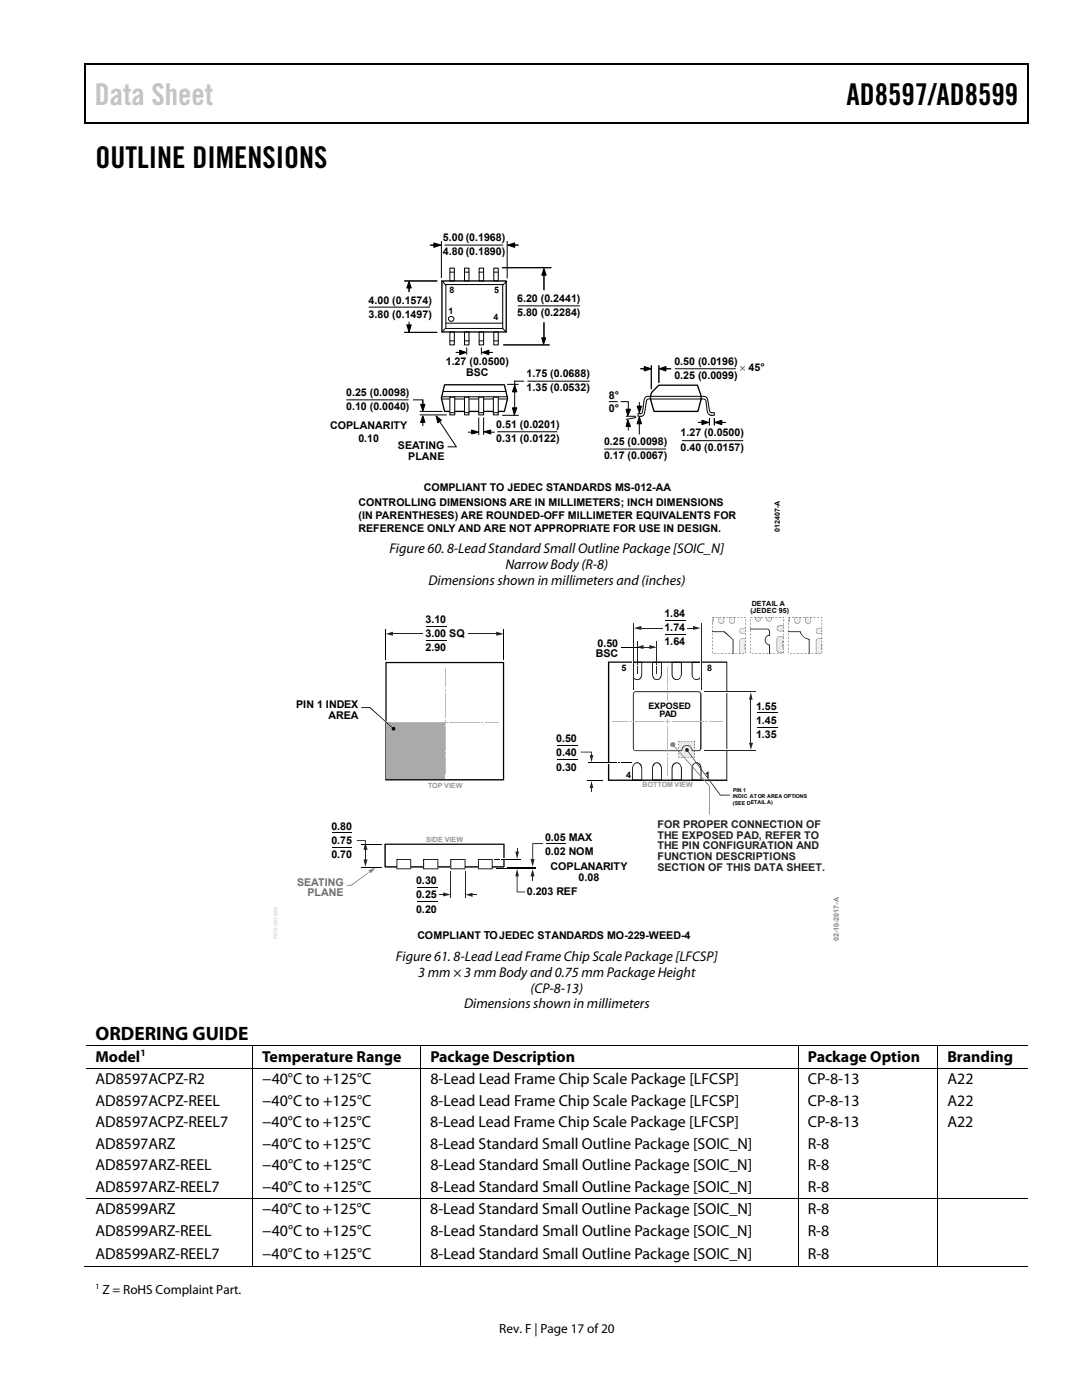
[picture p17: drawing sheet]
<svg xmlns="http://www.w3.org/2000/svg" width="216mm" height="279mm" viewBox="0 0 216 279" stroke-linecap="round" stroke-linejoin="round" font-family="sans-serif">
<defs><g id="words">
<text font-size="6" fill="#c0c0c0" x="18.9" y="21">Data Sheet</text>
<g font-size="6">
<text x="168.9" y="21">AD8597/AD8599</text>
<text x="19" y="33.6">OUTLINE DIMENSIONS</text>
</g>
<text font-size="3.9" x="19" y="207.6">ORDERING GUIDE</text>
<g font-size="3.2">
<text x="19" y="211.9">Model</text>
<text x="52.3" y="211.9">Temperature Range</text>
<text x="85.9" y="211.9">Package Description</text>
<text x="161.2" y="211.9">Package Option</text>
<text x="189" y="211.9">Branding</text>
<text x="19" y="216.3">AD8597ACPZ-R2</text>
<text x="19" y="220.6">AD8597ACPZ-REEL</text>
<text x="52.3" y="220.6">−40°C to +125°C</text>
<text x="52.3" y="216.3">−40°C to +125°C</text>
<text x="85.9" y="216.3">8-Lead Lead Frame Chip Scale Package [LFCSP]</text>
<text x="85.9" y="220.6">8-Lead Lead Frame Chip Scale Package [LFCSP]</text>
<text x="161.2" y="216.3">CP-8-13</text>
<text x="161.2" y="220.6">CP-8-13</text>
<text x="189.1" y="216.3">A22</text>
<text x="189.1" y="220.6">A22</text>
<text x="19" y="224.9">AD8597ACPZ-REEL7</text>
<text x="52.3" y="224.9">−40°C to +125°C</text>
<text x="85.8" y="224.9">8-Lead Lead Frame Chip Scale Package [LFCSP]</text>
<text x="161.2" y="224.9">CP-8-13</text>
<text x="189" y="224.9">A22</text>
<text x="19" y="229.2">AD8597ARZ</text>
<text x="19" y="233.5">AD8597ARZ-REEL</text>
<text x="52.3" y="229.2">−40°C to +125°C</text>
<text x="52.3" y="233.5">−40°C to +125°C</text>
<text x="85.9" y="229.2">8-Lead Standard Small Outline Package [SOIC_N]</text>
<text x="85.9" y="233.5">8-Lead Standard Small Outline Package [SOIC_N]</text>
<text x="161.2" y="233.5">R-8</text>
<text x="161.2" y="229.2">R-8</text>
<text x="19" y="237.8">AD8597ARZ-REEL7</text>
<text x="52.3" y="237.8">−40°C to +125°C</text>
<text x="85.9" y="237.8">8-Lead Standard Small Outline Package [SOIC_N]</text>
<text x="161.2" y="237.8">R-8</text>
<text x="19" y="242.3">AD8599ARZ</text>
<text x="52.3" y="242.3">−40°C to +125°C</text>
<text x="85.9" y="242.3">8-Lead Standard Small Outline Package [SOIC_N]</text>
<text x="161.2" y="242.3">R-8</text>
<text x="19" y="246.6">AD8599ARZ-REEL</text>
<text x="19" y="251.2">AD8599ARZ-REEL7</text>
<text x="52.3" y="251.2">−40°C to +125°C</text>
<text x="52.3" y="246.6">−40°C to +125°C</text>
<text x="85.9" y="251.2">8-Lead Standard Small Outline Package [SOIC_N]</text>
<text x="85.9" y="246.6">8-Lead Standard Small Outline Package [SOIC_N]</text>
<text x="161.2" y="246.6">R-8</text>
<text x="161.2" y="251.2">R-8</text>
</g>
<g font-size="2.8">
<text x="77.7" y="110.4">Figure 60. 8-Lead Standard Small Outline Package [SOIC_N]</text>
<text x="100.8" y="113.6">Narrow Body (R-8)</text>
<text x="85.5" y="116.8">Dimensions shown in millimeters and (inches)</text>
<text x="79" y="191.7">Figure 61. 8-Lead Lead Frame Chip Scale Package [LFCSP]</text>
<text x="83.4" y="194.9">3 mm × 3 mm Body and 0.75 mm Package Height</text>
<text x="92.6" y="201.3">Dimensions shown in millimeters</text>
<text x="105.9" y="198.1">(CP-8-13)</text>
</g>
<g font-size="2.6">
<text x="20.4" y="258.1">Z = RoHS Complaint Part.</text>
<text x="99.6" y="266">Rev. F | Page 17 of 20</text>
</g>
<g font-size="2.1">
<text x="88.4" y="48">5.00 (0.1968)</text>
<text x="88.4" y="50.9">4.80 (0.1890)</text>
<text x="73.6" y="60.6">4.00 (0.1574)</text>
<text x="73.6" y="63.4">3.80 (0.1497)</text>
<text x="103.2" y="60.3">6.20 (0.2441)</text>
<text x="103.2" y="63.1">5.80 (0.2284)</text>
<text x="88.9" y="72.9">1.27 (0.0500)</text>
<text x="93" y="75">BSC</text>
<text x="105.1" y="75.3">1.75 (0.0688)</text>
<text x="134.6" y="72.7">0.50 (0.0196)</text>
<text x="134.6" y="75.6">0.25 (0.0099)</text>
<text x="149.4" y="74.1">45°</text>
<text x="69.1" y="79">0.25 (0.0098)</text>
<text x="69.1" y="81.8">0.10 (0.0040)</text>
<text x="105.1" y="78.1">1.35 (0.0532)</text>
<text x="121.5" y="79.6">8°</text>
<text x="121.5" y="82.1">0°</text>
<text x="65.9" y="85.6">COPLANARITY</text>
<text x="71.5" y="88.1">0.10</text>
<text x="79.4" y="89.7">SEATING</text>
<text x="99" y="85.4">0.51 (0.0201)</text>
<text x="99" y="88.3">0.31 (0.0122)</text>
<text x="120.5" y="88.9">0.25 (0.0098)</text>
<text x="135.8" y="87.1">1.27 (0.0500)</text>
<text x="135.8" y="89.9">0.40 (0.0157)</text>
<text x="81.5" y="91.8">PLANE</text>
<text x="120.5" y="91.7">0.17 (0.0067)</text>
<text x="71.5" y="101">CONTROLLING DIMENSIONS ARE IN MILLIMETERS; INCH DIMENSIONS</text>
<text x="84.5" y="97.9">COMPLIANT TO JEDEC STANDARDS MS-012-AA</text>
<text x="71.5" y="103.6">(IN PARENTHESES) ARE ROUNDED-OFF MILLIMETER EQUIVALENTS FOR</text>
<text x="71.5" y="106.1">REFERENCE ONLY AND ARE NOT APPROPRIATE FOR USE IN DESIGN.</text>
<text x="84.9" y="124.3">3.10</text>
<text x="132.6" y="123.1">1.84</text>
<text x="132.6" y="126">1.74</text>
<text x="84.9" y="127.1">3.00 SQ</text>
<text x="84.9" y="130">2.90</text>
<text x="118.9" y="131.2">BSC</text>
<text x="119.3" y="129.1">0.50</text>
<text x="132.6" y="128.8">1.64</text>
<text x="59.1" y="141.3">PIN 1 INDEX</text>
<text x="65.6" y="143.4">AREA</text>
<text x="150.9" y="141.7">1.55</text>
<text x="111" y="148.1">0.50</text>
<text x="150.9" y="144.5">1.45</text>
<text x="150.9" y="147.4">1.35</text>
<text x="111" y="150.9">0.40</text>
<text x="111" y="153.8">0.30</text>
<text x="66.1" y="165.6">0.80</text>
<text x="108.8" y="167.8">0.05 MAX</text>
<text x="66.1" y="168.4">0.75</text>
<text x="66.1" y="171.3">0.70</text>
<text x="108.8" y="170.6">0.02 NOM</text>
<text x="109.8" y="173.6">COPLANARITY</text>
<text x="83" y="176.4">0.30</text>
<text x="83" y="179.3">0.25</text>
<text x="105.2" y="178.7">0.203 REF</text>
<text x="115.5" y="175.7">0.08</text>
<text x="83" y="182.1">0.20</text>
<text x="83.3" y="187.4">COMPLIANT TOJEDEC STANDARDS MO-229-WEED-4</text>
</g>
<g font-size="2.1" fill="#231f20">
<text x="131.2" y="165.2">FOR PROPER CONNECTION OF</text>
<text x="131.2" y="167.4">THE EXPOSED PAD, REFER TO</text>
<text x="131.2" y="169.5">THE PIN CONFIGURATION AND</text>
<text x="131.2" y="171.6">FUNCTION DESCRIPTIONS</text>
<text x="131.2" y="173.7">SECTION OF THIS DATA SHEET.</text>
</g>
<g font-size="2.1" fill="#6e6e6e">
<text x="59.3" y="176.7">SEATING</text>
<text x="61.4" y="178.9">PLANE</text>
</g>
<text font-size="1.9" x="28" y="210.8">1</text>
<g font-size="1.8">
<text x="89.7" y="58.5">8</text>
<text x="98.6" y="58.5">5</text>
<text x="89.5" y="62.7">1</text>
<text x="98.5" y="63.8">4</text>
<text x="124" y="134">5</text>
<text x="141.1" y="133.9">8</text>
<text x="129.4" y="141.6">EXPOSED</text>
<text x="131.6" y="143.2">PAD</text>
<text x="124.9" y="155.3">4</text>
<text x="140.7" y="155.2">1</text>
</g>
<text font-size="1.6" x="19" y="257.3">1</text>
<g font-size="1.4">
<text x="155.6" y="106.2" transform="rotate(-90 155.6 106.2)">012407-A</text>
<text x="149.7" y="122.3">(JEDEC 95)</text>
<text x="150" y="120.9">DETAIL A</text>
</g>
<g font-size="1.4" fill="#989898">
<text x="85.4" y="157.2">TOP VIEW</text>
<text x="128.2" y="157.2">BOTTOM VIEW</text>
</g>
<text font-size="1.4" fill="#959595" x="85" y="168">SIDE VIEW</text>
<text font-size="1.4" fill="#838383" x="167.4" y="187.8" transform="rotate(-90 167.4 187.8)">02-10-2017-A</text>
<g font-size="1.1">
<text x="146.3" y="160.6">(SEE DETAIL A)</text>
<text x="146.3" y="159.3">INDIC ATOR AREA OPTIONS</text>
<text x="146.3" y="158.1">PIN 1</text>
</g>
</g></defs>
<path d="M16.9 12.7h.2v1h-.2zM205.1 12.7h.2v1h-.2zM205.1 12.7h.2v.3h-.2zM82.3 24.4h.2v.3h-.2zM205.1 24.4h.2v.3h-.2z" fill="#000"/>
<path d="M16.9 12.8h188.2M17 13.7v11M205.2 13.7v11M205.1 24.5h-188.2" fill="none" stroke="#000" stroke-width=".25"/>
<path d="M131.5 76.9h7.7l.7 2.1v.7l-.6 2.4h-8.8l-.7-2.5v-.6l.2-.7z" fill="none" stroke="#000" stroke-width=".27"/>
<path d="M129.9 79.1h9.9M129.9 79.6h10" fill="none" stroke="#000" stroke-width=".2"/>
<path d="M127.3 82.5h.5l.1 .6h-.6z" fill="#fff"/>
<path d="M129.9 79.1a1.03 1.03 0 0 0-1.4 1.1l-.4 2.2-.8 .1v.6a1.08 1.08 0 0 0 1.4-1.2l.3-2.1 .3-.2h.6" fill="none" stroke="#000" stroke-width=".2"/>
<path d="M142 82.4h.5v.5h-.6z" fill="#fff"/>
<g fill="none" stroke="#000" stroke-width=".2">
<path d="M88.2 79.6h13M88.2 79.2h13M88.4 78.1h12.6M101.3 76.7h2.1M102.7 76.1v6.3M105.3 76.1h12.3M130 73v4.6M131.5 73v3.3M134.7 73.6h12M139.9 79.6l.8 .2 .3 1.2a1.67 1.67 0 0 0 .9 1.9h.6v-.5h-.4M139.9 79.1h.8l.4 .4 .5 2.4v.3l.4 .2M100.3 82.9h3.1"/>
<path d="M120.7 89.6h12.1M121.6 80.2h1.5M124 80.2h1.4M125 83.1h1.8M125.4 80.3v2M125.4 84.8v1M126.9 83.3l-1.9 .4M127.6 80.3v.9M127.6 83.9v2.7M136.2 87.9h12M141.6 83.5v1.3M142.5 83.5v1.3"/>
</g>
<path d="M147.7 73.2l.1-.1 .4 .3 .4-.3 .1 .1-.5 .3 .5 .4-.1 .1-.4-.4-.4 .4-.1-.1 .4-.4zM141.6 83.5v1.3zM142.5 83.5v1.3z" fill="#000"/>
<path d="M88.7 76.8h11.9l.7 2.7-.7 2.6h-11.9l-.6-2.7z" fill="none" stroke="#000" stroke-width=".27"/>
<path d="M92.7 79.3h.9v3.5h-.9z" fill="#fff" stroke="#000" stroke-width=".2"/>
<path d="M92.7 82.4h.9" fill="none" stroke="#000" stroke-width=".2"/>
<path d="M95.5 79.3h1v3.5h-1z" fill="#fff" stroke="#000" stroke-width=".2"/>
<path d="M95.6 82.4h.9" fill="none" stroke="#000" stroke-width=".2"/>
<path d="M98.4 79.3h1v3.5h-1z" fill="#fff" stroke="#000" stroke-width=".2"/>
<g fill="none" stroke="#000" stroke-width=".2">
<path d="M80.7 56.1h6.5M88.1 48.2v7.2M88.2 56.1l.8 .8M88.8 48.9h11.5M89 56.8h11.3v8.8h-11.3zM89.8 53.5h.9v2.6h-.9zM89.9 54.3h.7M92.7 53.5h.9v2.6h-.9zM92.7 54.3h.9M95.6 53.5h.9v2.6h-.9zM95.6 54.3h.9M98.5 53.5h.9v2.6h-.9z"/>
<path d="M98.6 54.3h.8M100.2 53.4h9.8M101 56.3l-.7 .6M101.2 48.2v7.3M108.5 54.6v3.2M69.2 79.8h12.2M73.7 61.3h12M80.7 66.3h6.5M81.6 64.3v1.3M82.5 79.8h1.9M84.4 79.9v1.4M88.9 65.6l-.7 .7"/>
<path d="M89 64.5h11.2M89.8 66.3h.9v2.5h-.9zM89.9 68h.7M92.7 66.3h.9v2.5h-.9zM92.7 68h.9M93.1 69.4v1.3M95.6 66.3h.9v2.5h-.9zM95.6 68h.9M96.1 69.4v1.3M98.5 66.3h.9v2.5h-.9zM98.6 68h.8M100.3 65.6l.7 .7"/>
<path d="M100.5 68.8h9.1M103.4 61h12.2M108.5 64.4v3.6M83.8 82.8h5.2M83.8 82.1h4.4M84.4 83.7v1.2M87.7 84.1l3.3 5M89.4 89.2h1.6M93.5 86.3h1.3M95.5 83.4v3.3M96.5 83.4v3.3M97.2 86.3h1.4"/>
<path d="M98.5 82.4h.9M99.3 86.2h11.8"/>
</g>
<path d="M84.4 83l.4 1.3h-.9zM83.9 80.7h.9l-.4 1.3zM87 83l1.1 .9-.7 .5zM94.1 85.8l1.4 .5-1.4 .3zM96.6 86.2l1.3-.4v.8z" fill="#000" stroke="#000" stroke-width=".2"/>
<path d="M84.4 79.9v1.4z" fill="#000"/>
<path d="M88.2 56.1h12.8v10.2h-12.8z" fill="none" stroke="#000" stroke-width=".27"/>
<path d="M89.8 79.3h.9v3.5h-.9z" fill="#fff" stroke="#000" stroke-width=".2"/>
<g fill="none" stroke="#000" stroke-width=".2">
<path d="M81.6 57v1.2M85.9 48.9h1.1M102.2 48.9h1.2M91 70.3h1.2M97.1 70.3h1.2M102.7 76.1h1.8M127.8 73.6h1.2M132.4 73.6h1.5M89.9 82.4h.8M139.4 84.3h1.1M143.6 84.3h1.2"/>
<circle cx="90.1" cy="63.6" r=".52"/>
</g>
<g fill="#000">
<path d="M81.6 57v1.2zM85.9 48.9h1.1zM102.2 48.9h1.2zM91 70.3h1.2zM97.1 70.3h1.2zM127.8 73.6h1.2zM132.4 73.6h1.5zM139.4 84.3h1.1zM143.6 84.3h1.2zM126.1 132.1h2v1.2a2.35 2.35 0 0 1-.4 2.3 1.14 1.14 0 0 1-1.6-1.3v-2.1h.2v1.2a2.22 2.22 0 0 0 .3 1.9 .88 .88 0 0 0 1 .1 .88 .88 0 0 0 .4-1v-2.1h-1.8zM130.1 132.1h2v1.2a2.31 2.31 0 0 1-.5 2.3 1.05 1.05 0 0 1-1.2-.1 1.05 1.05 0 0 1-.3-1.2v-2.1h.2v1.2a2.22 2.22 0 0 0 .3 1.9 .84 .84 0 0 0 1 .1 .84 .84 0 0 0 .3-1v-2.1h-1.7zM134 132.1h2.1v1.2a2.5 2.5 0 0 1-.3 1.9 1.01 1.01 0 0 1-1.3 .4 1.01 1.01 0 0 1-.5-1.3v-2.1h.2v1.2a2.38 2.38 0 0 0 .3 1.9 .88 .88 0 0 0 1 .1 .88 .88 0 0 0 .4-1v-2.1h-1.8z"/>
<path d="M138 132.1h2v1.2a2.34 2.34 0 0 1-.5 2.3 1.06 1.06 0 0 1-1.1-.2 1.06 1.06 0 0 1-.4-1.1v-2.1h.2v2.3a.84 .84 0 0 0 .9 1 .84 .84 0 0 0 .7-1.1v-2.1h-1.7zM76.9 132.1l23.7 .1-.1 23.6h-23.5v-.2h.2l-.2-.1h23.4v-23.1h-23.2v23.2h-.2l-.1 .2zM126.5 152.5a1.01 1.01 0 0 1 1.2-.2 1.01 1.01 0 0 1 .4 1.2v2.3h-1.9v-.2h1.8v-1.2a1.98 1.98 0 0 0-.3-1.7 .85 .85 0 0 0-1.1-.2 .85 .85 0 0 0-.3 1l-.1 2.3-.1-1.3a2.43 2.43 0 0 1 .2-1.8zM130.4 152.5a1.02 1.02 0 0 1 1.2-.2 1.02 1.02 0 0 1 .5 1.2v2.3h-1.9v-.2h1.7v-1.2a2.03 2.03 0 0 0-.3-1.7 .65 .65 0 0 0-.7-.4 .65 .65 0 0 0-.5 .6l-.2 2.9-.1-1.3a2.88 2.88 0 0 1 .3-2zM134.3 152.5a1.07 1.07 0 0 1 1.3-.2 1.07 1.07 0 0 1 .5 1.2v2.3h-2v-.2h1.8v-1.2a2.12 2.12 0 0 0-.3-1.7 .85 .85 0 0 0-1.1-.2 .85 .85 0 0 0-.3 1l-.1 2.3h-.1v-1.3a2.74 2.74 0 0 1 .3-2zM138.3 152.5a1.02 1.02 0 0 1 1.2-.2 1.02 1.02 0 0 1 .5 1.2v2.3h-1.9l.1-.1-.1-.1h1.7v-1.2a2.12 2.12 0 0 0-.3-1.7 .77 .77 0 0 0-1-.2 .77 .77 0 0 0-.3 .9v2.3l-.1 .1-.1-1.3a2.68 2.68 0 0 1 .3-2zM76.7 168.4h23.9l.1 4.6-.2 .1h-23.7l-.1-4.7h.2v.2l.1-.2v4.5h23.4v-4.3h-23.5v-.2z"/>
</g>
<g fill="#000" stroke="#000" stroke-width=".2">
<path d="M81.6 56.2l.5 1.3h-.9zM86.6 48.5l1.4 .4-1.4 .5zM101.3 48.9l1.4-.4v.9zM108.5 53.6l.5 1.3h-.9zM81.2 64.8h.9l-.5 1.5zM91.7 69.9l1.3 .4-1.3 .5zM96.2 70.3l1.4-.4v.9zM102.7 76.9l.4 1.3h-.8zM108.1 67.4h.8l-.4 1.3zM128.5 73.2l1.5 .4-1.5 .4zM131.6 73.6l1.3-.4v.8zM102.3 81.4h.8l-.5 1.4z"/>
<path d="M124.9 81.7h.9l-.5 1.3zM125.3 83.8l.5 1.3h-.9zM127.1 81h.9l-.4 1.4zM127.6 83.2l.4 1.4h-.9zM140.1 83.9l1.3 .4-1.3 .5zM142.6 84.3l1.4-.4v.9z"/>
</g>
<path d="M79.2 171.5h2.8v1.9h-2.8z" fill="#fff"/>
<path d="M79.1 171.4h2.9v2l-2.9 .1v-2h.2v1.8h2.6v-1.7h-2.7z" fill="#000"/>
<path d="M95.5 171.5h2.7v1.9h-2.7z" fill="#fff"/>
<path d="M95.4 171.4h2.9v2.1h-2.9v-2h.1v1.8h2.6v-1.7h-2.6z" fill="#000"/>
<path d="M90 171.5h2.8v1.9h-2.8z" fill="#fff"/>
<path d="M89.9 171.4h3v2.1h-3v-2h.1v1.8h2.7v-1.7h-2.7z" fill="#000"/>
<path d="M84.5 171.5h2.9v1.9h-2.9z" fill="#fff"/>
<path d="M84.4 171.4h3.1v2.1h-3.1v-2h.2v1.8h2.7v-1.7h-2.8z" fill="#000"/>
<path d="M83.2 177.2h4M83.2 179.9h4" fill="none" stroke="#000" stroke-width=".2"/>
<path d="M89.9 173.9v5.4M92.8 173.9v5.4" fill="none" stroke="#231f20" stroke-width=".2"/>
<g fill="#231f20">
<path d="M87.7 178.5h1.1v.1h-1.1z"/>
<path d="M88.4 178.1l1.6 .4-1.6 .4z"/>
<path d="M93.9 178.5h1.2v.1h-1.2z"/>
<path d="M92.9 178.5l1.4-.3v.8z"/>
</g>
<path d="M76.8 143.7l.5 .4-.1 .2-.6-.3z" fill="#fff"/>
<path d="M77.2 144.1h11.6v11.3h-11.6z" fill="#aaa"/>
<g fill="#000">
<path d="M72.1 141.1h1.8l4.7 4.3-.1 .1-4.7-4.2h-1.7z"/>
<circle cx="78.5" cy="145.5" r=".37"/>
</g>
<path d="M77 125.5v6.2M100.5 125.5v6.2" fill="none" stroke="#000" stroke-width=".2"/>
<path d="M93.4 126.5h6" fill="none" stroke="#231f20" stroke-width=".2"/>
<path d="M99 126.1l1.5 .4-1.5 .4z" fill="#231f20"/>
<path d="M78 126.4h6.3" fill="none" stroke="#231f20" stroke-width=".2"/>
<g fill="#231f20">
<path d="M77 126.5l1.4-.4v.8z"/>
<path d="M137.2 125.3h1.4v.2h-1.4z"/>
<path d="M138.3 124.9l1.5 .5-1.5 .3z"/>
</g>
<path d="M127.6 125.4h4.7" fill="none" stroke="#231f20" stroke-width=".2"/>
<path d="M126.5 125.4l1.5-.5v.8z" fill="#231f20"/>
<path d="M132.8 123.8h4.1M132.8 126.7h4.1M151.1 142.3h4.1M151.1 145.2h4.1M66.3 166.1h3.9M66.3 169.1h3.9M72.1 168.4h4.1M72.1 173h4.1" fill="none" stroke="#000" stroke-width=".2"/>
<path d="M71.2 167.6h1.8v.8h-.2v-.6h-1.6z" fill="#231f20"/>
<path d="M72.9 169.2v2.7" fill="none" stroke="#231f20" stroke-width=".2"/>
<g fill="#231f20">
<path d="M72.9 168.1l.4 1.5h-.8z"/>
<path d="M72.5 171.5h.8l-.4 1.5z"/>
</g>
<path d="M98.9 173.4h7.9M101.2 173h5.6" fill="none" stroke="#000" stroke-width=".2"/>
<g fill="#231f20">
<path d="M103.1 169.2h.2v1.1h-.2z"/>
<path d="M102.8 169.9h.7l-.3 1.5z"/>
<path d="M103.1 174.6h.2v3.3h1.5v.2h-1.7z"/>
<path d="M103.2 173.4l.3 1.5h-.7z"/>
<path d="M106.2 174.6h.2v1.1h-.2z"/>
<path d="M106.3 173.5l.4 1.4h-.8z"/>
<path d="M106.2 168.3h2.1v.1h-1.9v3.3h-.2z"/>
<path d="M105.9 171.4h.8l-.4 1.6z"/>
</g>
<path d="M117.3 155.8h3M109 168.3h3.9" fill="none" stroke="#000" stroke-width=".2"/>
<g fill="#231f20">
<path d="M117.9 156.9h.2v1.2h-.2z"/>
<path d="M118 155.9l.4 1.4h-.7z"/>
</g>
<g fill="#fff">
<path d="M121.1 151.3h.5v.3h-.5z"/>
<path d="M127 131.7h.3v.8h-.3z"/>
</g>
<g fill="#231f20">
<path d="M127.1 133h.2v.4h-.2z"/>
<path d="M127.1 133.6h.2v1h-.2z"/>
</g>
<path d="M127.2 128v4.7" fill="none" stroke="#231f20" stroke-width=".2"/>
<path d="M131 131.7h.3v.8h-.3z" fill="#fff"/>
<g fill="#231f20">
<path d="M131 133h.2v.4h-.2z"/>
<path d="M131 133.6h.2v1h-.2z"/>
</g>
<path d="M131.1 128v4.7M149.8 139.3v9.3" fill="none" stroke="#231f20" stroke-width=".2"/>
<g fill="#231f20">
<path d="M149.5 148.2h.8l-.5 1.4z"/>
<path d="M149.8 138.1l.4 1.5h-.7z"/>
<path d="M128.1 129.1h1.8v.2h-1.8z"/>
<path d="M129.6 128.7l1.5 .5-1.5 .3z"/>
<path d="M126.9 129.2l1.5-.5v.8z"/>
</g>
<path d="M123.9 129.2h3.5" fill="none" stroke="#000" stroke-width=".2"/>
<path d="M100.2 171.4h.7v.2h-.7z" fill="#fff"/>
<path d="M121.3 132.1l23.7-.1v.3h-23.4v23.3h23.3v-23.4l.2-.2v23.9h-23.8zM98.7 171.4h.6v.1h-.6zM99.5 171.4h.3v.1h-.3z" fill="#000"/>
<path d="M100.1 171.4h3.8" fill="none" stroke="#000" stroke-width=".2"/>
<path d="M126.6 138l12.7-.1a1.01 1.01 0 0 1 .7 1.3v10.2a1 1 0 0 1-1.2 .5h-.7l.1-.1-.1-.1h.1a1.48 1.48 0 0 0 1.5-.1v-11l-.1-.4h-13l-.1 .4 .1 11 9.5 .2a1.07 1.07 0 0 1 1-1.2 1.07 1.07 0 0 1 1.1 1.2l-.2 .1 .1-.1a1.02 1.02 0 0 0-1.1-1 1.02 1.02 0 0 0-.9 1.1h-9.3l-.4-.3-.1-11z" fill="#231f20"/>
<g fill="#bbbdbf">
<path d="M88.8 143.7l.1 .8z"/>
<path d="M88.4 144.1h.8z"/>
</g>
<path d="M89.6 144.1h6.1" fill="none" stroke="#bbbdbf" stroke-width=".2"/>
<path d="M96.1 144.1h.3z" fill="#bbbdbf"/>
<path d="M82.2 144.1h5.9M96.9 144.1h2.6" fill="none" stroke="#bbbdbf" stroke-width=".2"/>
<path d="M81.5 144.1h.4z" fill="#bbbdbf"/>
<path d="M78.1 144.1h3" fill="none" stroke="#bbbdbf" stroke-width=".2"/>
<path d="M88.8 150.2l.1 .4z" fill="#bbbdbf"/>
<path d="M88.8 144.9v4.8M88.8 151v3.5" fill="none" stroke="#bbbdbf" stroke-width=".2"/>
<path d="M88.8 137.5l.1 .4z" fill="#bbbdbf"/>
<path d="M88.8 133.4v3.7M88.8 138.3v5" fill="none" stroke="#bbbdbf" stroke-width=".2"/>
<g fill="#bbbdbf">
<path d="M133.2 143.6l.1 .8z"/>
<path d="M132.9 144l.8 .1z"/>
</g>
<path d="M134.1 144h6.3" fill="none" stroke="#bbbdbf" stroke-width=".2"/>
<path d="M140.8 144l.3 .1z" fill="#bbbdbf"/>
<path d="M126.5 144h6M141.6 144h2.7" fill="none" stroke="#bbbdbf" stroke-width=".2"/>
<path d="M125.7 144l.3 .1z" fill="#bbbdbf"/>
<path d="M122.2 144h3" fill="none" stroke="#bbbdbf" stroke-width=".2"/>
<path d="M133.2 150.3l.1 .5z" fill="#bbbdbf"/>
<path d="M133.3 151.2v3.7" fill="none" stroke="#bbbdbf" stroke-width=".2"/>
<path d="M133.2 146.2l.1 .3z" fill="#bbbdbf"/>
<path d="M133.3 144.9v5" fill="none" stroke="#bbbdbf" stroke-width=".2"/>
<g fill="#bbbdbf">
<path d="M133.2 137.2l.1 .5z"/>
<path d="M133.2 138l.1 1.8z"/>
</g>
<path d="M133.3 133.1v3.7" fill="none" stroke="#bbbdbf" stroke-width=".2"/>
<path d="M85.1 125.1h4.1M85.1 127.8h4.1" fill="none" stroke="#000" stroke-width=".2"/>
<g fill="#848484">
<path d="M134.2 148.5l7.4 8.3v5.8l-.1-5.7-7.3-8.2z"/>
<circle cx="134.2" cy="148.6" r=".51"/>
</g>
<path d="M144.5 149.6h.7v.3h-.7z" fill="#fff"/>
<path d="M140.5 149.8h10.3" fill="none" stroke="#231f20" stroke-width=".2"/>
<path d="M144.5 137.9h.7v.3h-.7z" fill="#fff"/>
<path d="M140.5 138h10.3" fill="none" stroke="#231f20" stroke-width=".2"/>
<path d="M126.2 131.7h.3v4h-.3z" fill="#fff"/>
<path d="M126.4 124.5v13.2" fill="none" stroke="#231f20" stroke-width=".2"/>
<path d="M139.7 131.7h.3v3.9h-.3z" fill="#fff"/>
<path d="M139.9 124.5v13.2" fill="none" stroke="#231f20" stroke-width=".2"/>
<path d="M111.1 148.8h4.1M111.1 151.5h4.1" fill="none" stroke="#000" stroke-width=".2"/>
<g fill="#231f20">
<path d="M115.9 150h2.2v1h-.2v-.8h-2z"/>
<path d="M117.7 150.7h.7l-.4 1.4z"/>
</g>
<path d="M121.1 152.1h.7v.3h-.7z" fill="#fff"/>
<path d="M117.4 152.2h5.7M124 152.2h2.1" fill="none" stroke="#000" stroke-width=".2"/>
<path d="M123.4 152.1h.3v.2h-.3z" fill="#000"/>
<g fill="#808385">
<path d="M69.2 176.6h.8l4-2.8-3.9 3h-.9z"/>
<path d="M73.5 173.7l1.4-.6-.9 1.2z"/>
</g>
<path d="M135.5 149.9l1.1 1.3h2v-1.3h-.6a.98 .98 0 0 0-1-1.1 .98 .98 0 0 0-.9 1.1zM135.4 148v1.7h.6a1.12 1.12 0 0 1 1.1-1 1.12 1.12 0 0 1 1.1 1h.4v-1.7z" fill="#e8e8e9"/>
<path d="M135.4 149.7h.6a1.12 1.12 0 0 1 1.1-1 1.12 1.12 0 0 1 1.1 1h.4v.2h-.5a1.05 1.05 0 0 0-1.5-.9l-.3 .3-.2 .6h-.6z" fill="#585657"/>
<path d="M135.4 150l1 1.2h-1z" fill="#e8e8e9"/>
<path d="M135.4 149.7l1.2 1.5h-.2l-1-1.2z" fill="#979798"/>
<g fill="#231f20">
<path d="M135.4 150.9v.2l.2 .1h-.3z"/>
<path d="M138.4 151.2l.2-.3v.3z"/>
<path d="M138.4 148l.2-.1v.2z"/>
<path d="M135.3 147.9l.3 .1h-.2l-.1 .1z"/>
<path d="M137.1 149.6l6.7 9h1.8v.2h-1.9l-6.7-9.1z"/>
<path d="M137.8 151.1v.1h.4zM137.1 151.1l.4 .1zM136.5 151.1l.4 .1zM135.9 151.1l.3 .1z"/>
<path d="M138.5 148.4v.4h.1v-.4zM138.5 149v.4h.1v-.4zM138.5 149.7l.1 .4v-.5zM138.5 150.3l.1 .4v-.4z"/>
<path d="M135.9 147.9l.3 .1zM136.5 147.9l.4 .1zM137.1 147.9l.4 .1zM137.8 147.9v.1h.4z"/>
<path d="M135.3 150.3l.1 .4v-.4zM135.4 149.6v.5zM135.3 149l.1 .4zM135.3 148.4l.1 .4z"/>
<circle cx="137.1" cy="149.7" r=".38"/>
</g>
<path d="M163.1 125.5h.9v.9h-.8a.54 .54 0 0 1-.1-.9z" fill="#ededee"/>
<path d="M163 125.4h1l-.8 .1a.5 .5 0 0 0-.3 .6 .5 .5 0 0 0 .6 .3l.5 .1h-.8a.61 .61 0 0 1-.4-.4 .61 .61 0 0 1 .2-.7z" fill="#6a6768"/>
<path d="M160.8 123.1l.9 .1a1.15 1.15 0 0 1-.2 1.1 .52 .52 0 0 1-.6 0 .52 .52 0 0 1-.1-.6z" fill="#ededee"/>
<path d="M160.7 123.1l.1 .1a1 1 0 0 0 .2 1.1 .5 .5 0 0 0 .6 0 .5 .5 0 0 0 .1-.6l.1-.5a.99 .99 0 0 1-.5 1.3 .6 .6 0 0 1-.6-.8z" fill="#6a6768"/>
<path d="M158.6 123.1l1 .1a1.19 1.19 0 0 1-.2 1.1 .53 .53 0 0 1-.6 0 .53 .53 0 0 1-.2-.6z" fill="#ededee"/>
<path d="M158.5 123.1l.1 .9a.5 .5 0 0 0 .6 .4 .5 .5 0 0 0 .4-.7l.1-.5a.99 .99 0 0 1-.5 1.3 .59 .59 0 0 1-.7-.8z" fill="#6a6768"/>
<path d="M157.4 123.1v1.2z" fill="#ededee"/>
<path d="M157.5 123.1h.1v.9l-.2 .4z" fill="#6a6768"/>
<path d="M163 127.7l.2-.2h.8v1h-.1v.5l.1 1.4h-1l-.1-.1z" fill="#ededee"/>
<path d="M163.9 128.5v1.1h.1v-1.1zM163 127.5l-.2 .3v.4v1.9l.2 .3-.1-2a.69 .69 0 0 1 .5-.9l.6-.1z" fill="#6a6768"/>
<g fill="#231f20">
<path d="M157.3 126h2.5a2.15 2.15 0 0 0 1.7 1.6v2.9h-.1l.1-2.9a1.9 1.9 0 0 1-1.9-1.5l.1 .1h-2.4z"/>
<path d="M157.3 123.1l.1 .2 .3-.1zM157.3 123.6l.1 .4zM157.3 124.3l.1 .4zM157.3 125l.1 .5zM157.3 125.7l.1 .5zM157.3 126.4l.1 .5zM157.3 127.1l.1 .5zM157.3 127.8l.1 .5zM157.3 128.5l.1 .5zM157.3 129.3l.1 .4zM157.3 130l.1 .4zM157.6 130.3l.5 .1zM158.3 130.3l.5 .1zM159.1 130.3l.4 .1zM159.8 130.3l.4 .1zM160.5 130.3l.4 .1zM161.2 130.3l.4 .1zM161.9 130.3l.4 .1zM162.6 130.3l.5 .1zM163.3 130.3l.5 .1zM164 130v.4zM164 129.3v.4zM164 128.5v.5zM164 127.8v.5zM164 127.1v.5zM164 126.4v.5zM164 125.7v.5zM164 125v.5zM164 124.3v.4zM164 123.6v.4zM163.7 123.1l.3 .2v-.2zM163 123.1l.4 .1zM162.3 123.1l.4 .1zM161.5 123.1l.5 .1zM160.8 123.1l.5 .1zM160.1 123.1l.5 .1zM159.4 123.1l.5 .1zM158.7 123.1l.5 .1zM158 123.1l.5 .1z"/>
</g>
<path d="M147.7 125.7l.3-.2h.8l-.1 .9a.95 .95 0 0 1-1-.3z" fill="#ededee"/>
<path d="M147.6 125.6l.4-.2h.8l-.8 .1a.5 .5 0 0 0-.4 .6 .5 .5 0 0 0 .7 .3l.4 .1a.9 .9 0 0 1-1.2-.6z" fill="#6a6768"/>
<path d="M145.6 123.1l.9 .1a1 1 0 0 1-.2 1.1h-.5l-.2-.1z" fill="#ededee"/>
<path d="M145.5 123.1l.1 .1a1.19 1.19 0 0 0 .2 1.1 .53 .53 0 0 0 .6 0 .53 .53 0 0 0 .1-.6l.1-.6v.9a.59 .59 0 0 1-.7 .5 .59 .59 0 0 1-.4-.8z" fill="#6a6768"/>
<path d="M143.4 123.1l1 .1a1 1 0 0 1-.3 1.1 .5 .5 0 0 1-.5 0 .5 .5 0 0 1-.2-.6z" fill="#ededee"/>
<path d="M143.3 123.1l.1 .1a1.15 1.15 0 0 0 .2 1.1 .52 .52 0 0 0 .6 0 .52 .52 0 0 0 .2-.6v-.6h.1v.9a.6 .6 0 0 1-.7 .5 .6 .6 0 0 1-.5-.8z" fill="#6a6768"/>
<path d="M142.1 123.1h.2v.3v.6l-.2 .3z" fill="#ededee"/>
<path d="M142.3 123.1l.1 .9-.3 .4 .2-.4z" fill="#6a6768"/>
<path d="M147.8 127.7l.3-.2h.7v1h-.2l.2 1.9h-1.1l-.1-2.2z" fill="#ededee"/>
<path d="M148.6 128.5v1.1h.2v-1.1zM147.8 127.5l-.3 .7v1.8l.2 .4-.1-2a.82 .82 0 0 1 .3-.8 .82 .82 0 0 1 .9-.1l-.7-.1z" fill="#6a6768"/>
<g fill="#231f20">
<path d="M142.1 126h2.5l1.8 1.6v2.9h-.2v-2.8l-1.8-1.5h-2.3z"/>
<path d="M149.7 125.5h3.3a.66 .66 0 0 1 .6 .8v.5a.98 .98 0 0 0-.8 1 .98 .98 0 0 0 .8 .9v1.8h-.1v-1.8h.1a.91 .91 0 0 1-1-.9 .98 .98 0 0 1 1-1.1l-.1 .1v-.7l-.2-.4-3.6-.1z"/>
<path d="M142.1 123.1v.2l.4-.2zM142.1 123.6v.4zM142.1 124.3v.4zM142.1 125v.5zM142.1 125.7v.5zM142.1 126.4v.5zM142.1 127.1v.5zM142.1 127.8v.5zM142.1 128.5v.5zM142.1 129.3v.4zM142.1 130v.4zM142.4 130.4l.4-.1zM143.1 130.4l.4-.1zM143.8 130.4l.4-.1zM144.5 130.4l.4-.1zM145.3 130.3l-.1 .1h.4zM146 130.3l-.1 .1h.5zM146.6 130.4l.5-.1zM147.4 130.3l-.1 .1h.5zM148 130.4l.5-.1zM148.8 130v.4zM148.8 129.3v.4zM148.8 128.5v.5zM148.8 127.8v.5zM148.8 127.1v.5zM148.8 126.4v.5zM148.8 125.7v.5zM148.8 125v.5zM148.8 124.3v.4zM148.8 123.6v.4zM148.5 123.1l.3 .2v-.1zM147.8 123.1h.4zM147.1 123.1h.4zM146.4 123.1h.4zM145.6 123.1h.5zM144.9 123.1h.5zM144.2 123.1h.5zM143.5 123.1h.5zM142.8 123.1h.5z"/>
</g>
<path d="M155.3 125l1.1-.1v1a1.3 1.3 0 0 1-1.3-.2v-.5z" fill="#ebebeb"/>
<path d="M155.1 125l.4-.2h.9v.1a1.12 1.12 0 0 0-1.3 .3 .51 .51 0 0 0 .1 .6 .51 .51 0 0 0 .6 .1l.6 .1a1.33 1.33 0 0 1-1.4-.3z" fill="#535051"/>
<path d="M152.9 123.1h1v.4a.49 .49 0 0 1-.5 .5 .49 .49 0 0 1-.5-.5z" fill="#ebebeb"/>
<path d="M152.8 123.1l.1 .1a.56 .56 0 0 0 .2 .6 .56 .56 0 0 0 .6 .1l.1-.2 .1-.6a.61 .61 0 0 1-.5 1 .61 .61 0 0 1-.6-1z" fill="#535051"/>
<path d="M150.8 123.1h1v.4a.49 .49 0 0 1-.5 .5 .49 .49 0 0 1-.5-.5z" fill="#ebebeb"/>
<path d="M150.7 123.1l.1 .1a.55 .55 0 0 0 .2 .6 .55 .55 0 0 0 .6 .1l.1-.2 .1-.6a.62 .62 0 0 1-.6 1 .62 .62 0 0 1-.5-1z" fill="#535051"/>
<path d="M155.2 127.2l.4-.2h.8v1h-.4v1.2h.4v1h-.8a.69 .69 0 0 1-.5-1.1z" fill="#ebebeb"/>
<path d="M156 128v1.2h.4l-.3-.1v-1l.3-.1zM155.1 127.2l-.1 1.9a.95 .95 0 0 0 .4 1.1h1h-.6a.58 .58 0 0 1-.7-.7v-1.4a.76 .76 0 0 1 .5-1.1h.8h-1z" fill="#535051"/>
<path d="M149.7 123.1v.2l.5-.2zM149.7 123.6v.4zM149.7 124.3v.4zM149.7 125v.5zM149.7 125.7v.5zM149.7 126.4v.5zM149.7 127.1v.5zM149.7 127.8v.5zM149.7 128.5v.5zM149.7 129.3v.4zM149.7 130v.4zM150 130.3l.5 .1zM150.7 130.3l.5 .1zM151.4 130.3l.5 .1zM152.1 130.3l.5 .1zM152.8 130.3l.5 .1zM153.6 130.3l.4 .1zM154.3 130.3l.4 .1zM155 130.3l.4 .1zM155.7 130.3l.4 .1zM156.3 130l.1 .4zM156.3 129.3l.1 .4zM156.3 128.5l.1 .5zM156.3 127.8l.1 .5zM156.3 127.1l.1 .5zM156.3 126.4l.1 .5zM156.3 125.7l.1 .5zM156.3 125l.1 .5zM156.3 124.3l.1 .4zM156.3 123.6l.1 .4zM156.1 123.1l.3 .2v-.2zM155.4 123.1h.5zM154.7 123.1h.5zM154 123.1h.5zM153.3 123.1h.4zM152.6 123.1h.4zM151.9 123.1h.4zM151.2 123.1h.4zM150.5 123.1h.4z" fill="#231f20"/>
<g fill="none" stroke="#000" stroke-width=".2">
<path d="M17.1 208.6h188M17.1 213.1h188M50.4 208.7v4.4M50.4 213.2v25.8M84 208.7v4.4M84 213.2v25.8M159.3 208.7v4.4M159.3 213.2v25.8M187.1 208.7v4.4M187.1 213.2v25.8M17.1 239.1h188M50.4 239.2v13.6"/>
<path d="M84 239.2v13.6M159.3 239.2v13.6M187.1 239.2v13.6M16.9 252.8h33.4M50.5 252.8h33.4M84.1 252.8h75.1M159.4 252.8h27.6M187.2 252.8h17.9"/>
</g>
<use href="#words"/>
</svg>
